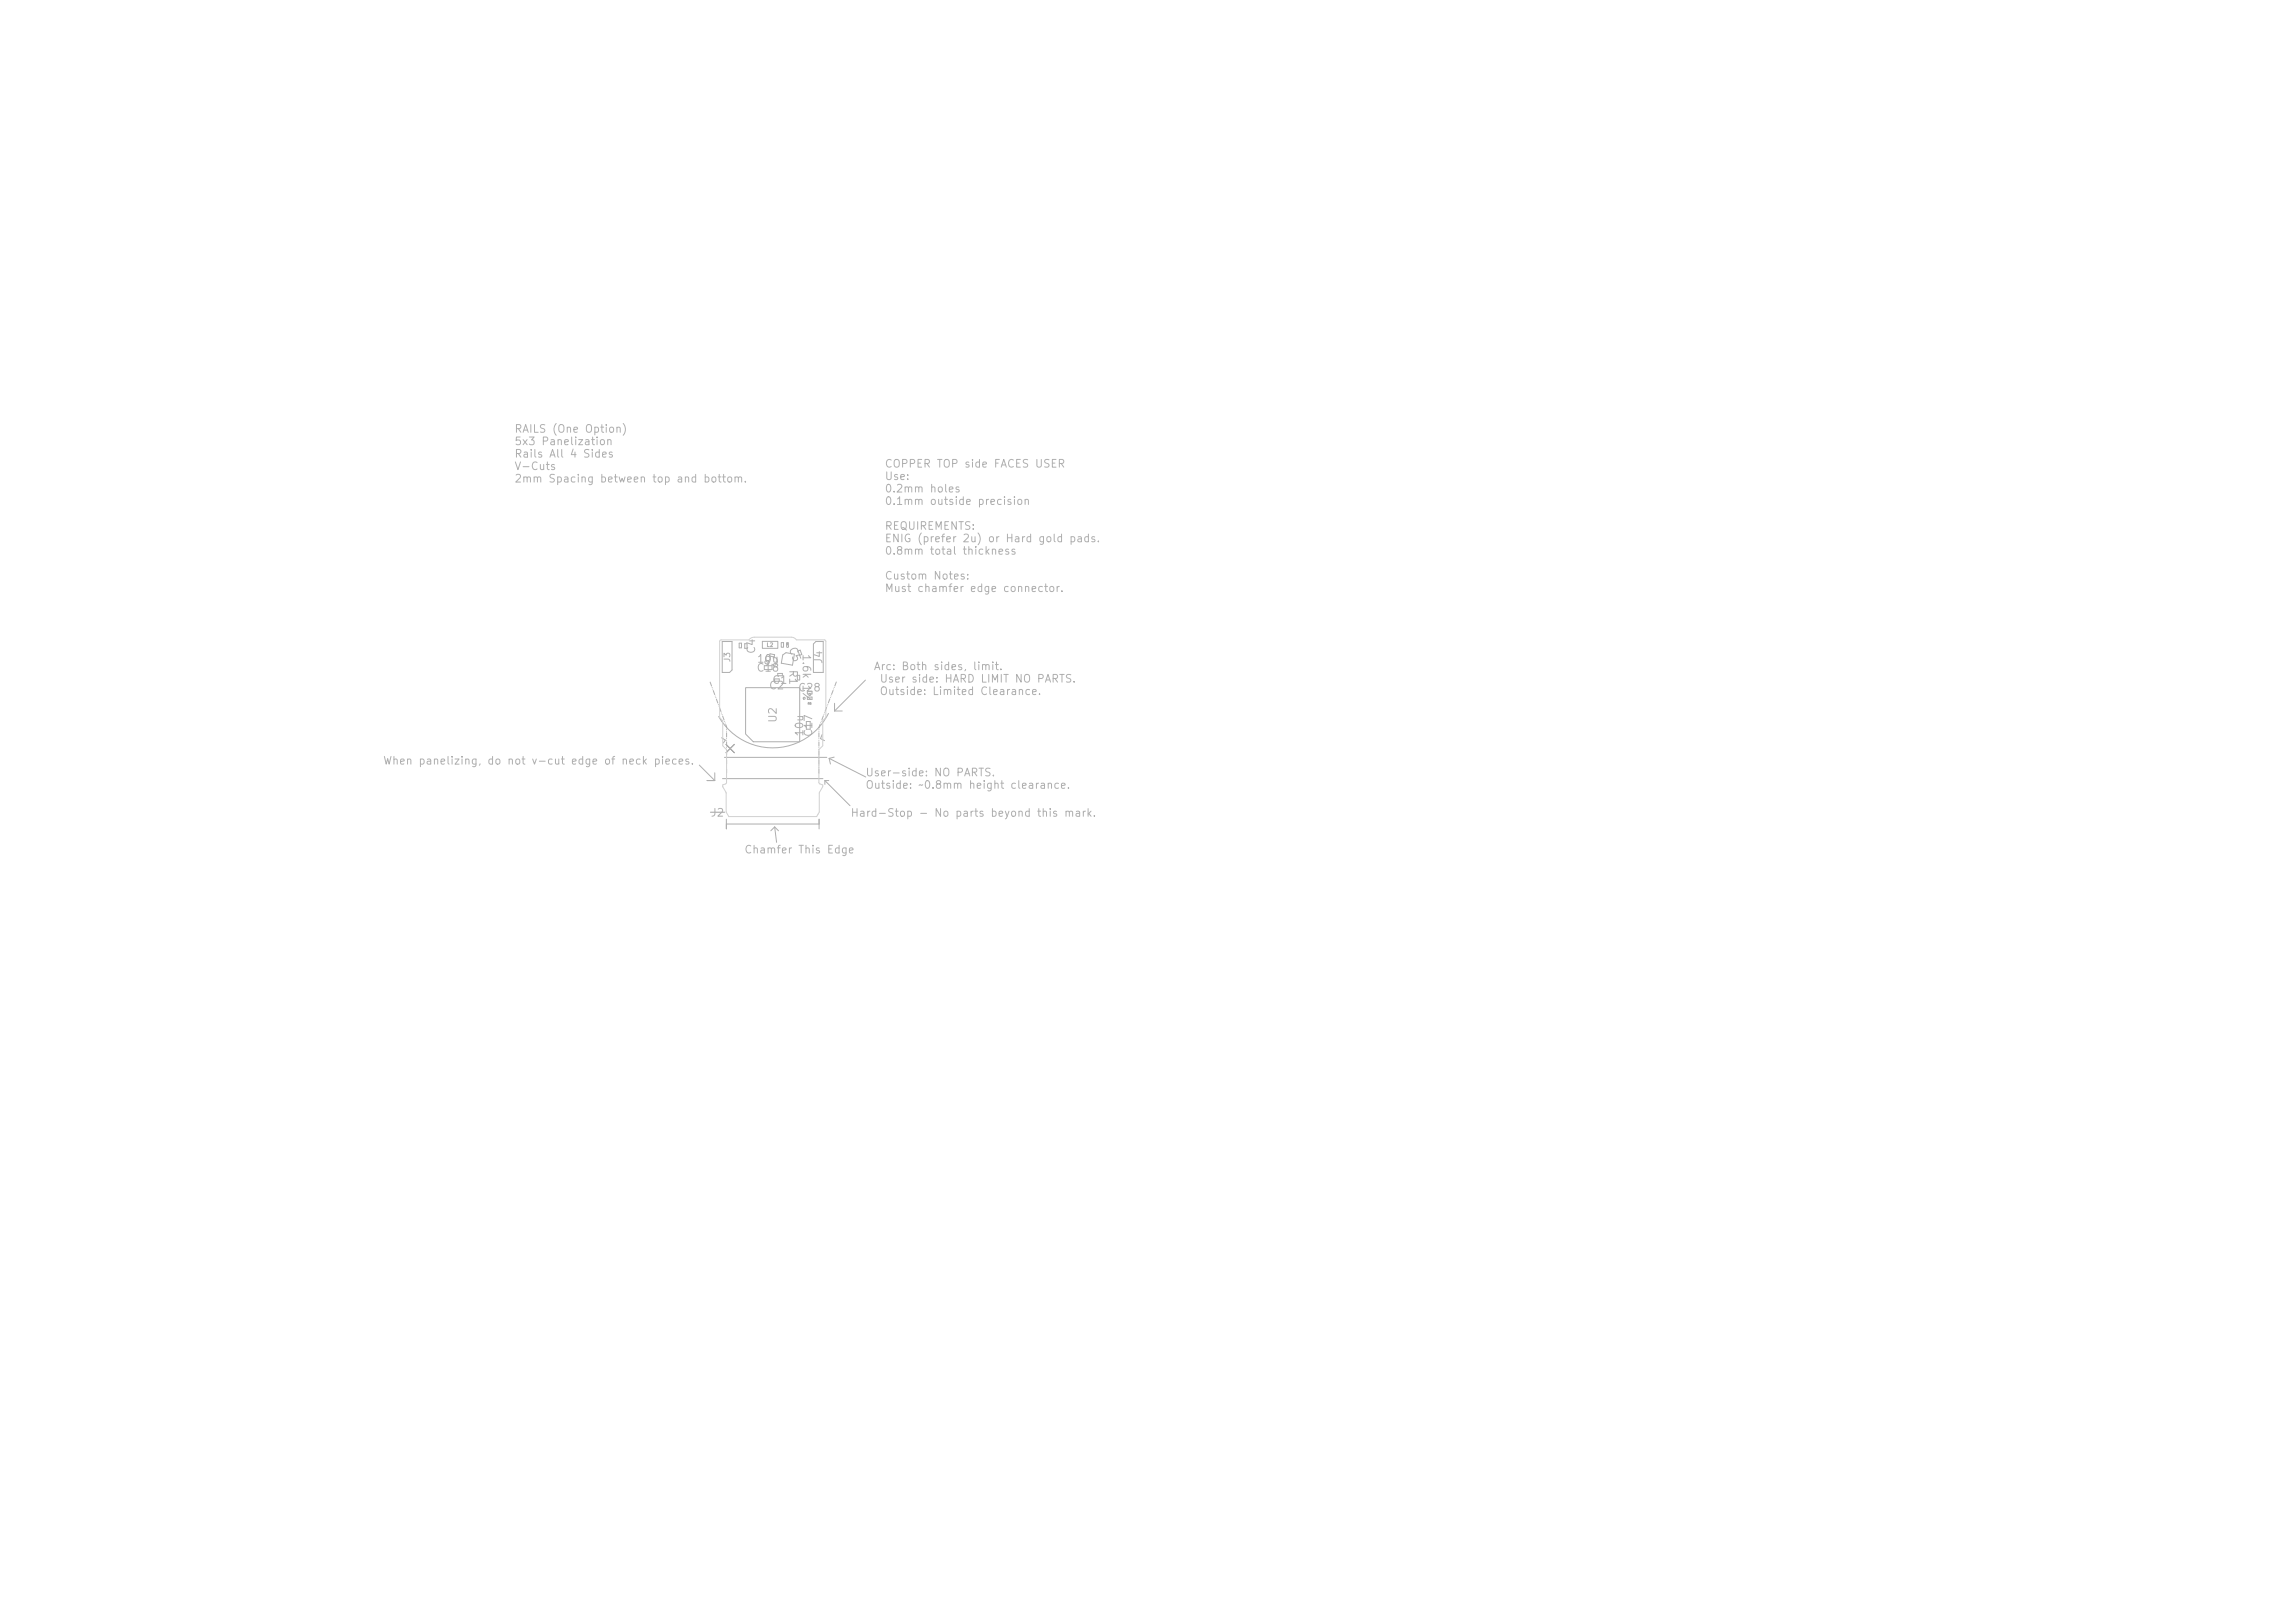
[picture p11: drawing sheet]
<svg xmlns="http://www.w3.org/2000/svg" width="297mm" height="210mm" viewBox="0 0 297 210" stroke-linecap="round" stroke-linejoin="round" font-family="sans-serif">
<defs><g id="words">
<g font-size="1" fill="#afafaf">
<text x="66.5" y="56.2">RAILS (One Option)</text>
<text x="66.5" y="57.9">5x3 Panelization</text>
<text x="66.5" y="59.5">Rails All 4 Sides</text>
<text x="66.5" y="61.1">V-Cuts</text>
<text x="66.5" y="62.7">2mm Spacing between top and bottom.</text>
<text x="114.4" y="60.8">COPPER TOP side FACES USER</text>
<text x="114.4" y="62.4">Use:</text>
<text x="114.4" y="64">0.2mm holes</text>
<text x="114.4" y="65.6">0.1mm outside precision</text>
<text x="114.4" y="68.8">REQUIREMENTS:</text>
<text x="114.4" y="70.4">ENIG (prefer 2u) or Hard gold pads.</text>
<text x="114.4" y="72">0.8mm total thickness</text>
<text x="114.4" y="75.2">Custom Notes:</text>
<text x="114.4" y="76.9">Must chamfer edge connector.</text>
<text x="101.8" y="83.9" transform="rotate(70 101.8 83.9)">C5</text>
<text x="97.8" y="87.2">C18</text>
<text x="97.9" y="86">10u</text>
<text x="98" y="84.7" transform="rotate(-90 98 84.7)">C4</text>
<text x="99.4" y="89.4">C2</text>
<text x="99.8" y="88.7">C1</text>
<text x="101" y="84.9" transform="rotate(-169 101 84.9)">C8</text>
<text x="101.9" y="86.6" transform="rotate(90 101.9 86.6)">R1</text>
<text x="103.2" y="89.7">C28</text>
<text x="103.6" y="84.5" transform="rotate(90 103.6 84.5)">1.6k 1%</text>
<text x="106.7" y="86" transform="rotate(-90 106.7 86)">J4</text>
<text x="113" y="87">Arc: Both sides, limit.</text>
<text x="113.8" y="88.6">User side: HARD LIMIT NO PARTS.</text>
<text x="100.8" y="93.6" transform="rotate(-90 100.8 93.6)">U2</text>
<text x="104.2" y="95.4" transform="rotate(-90 104.2 95.4)">10u</text>
<text x="105.4" y="95.4" transform="rotate(-90 105.4 95.4)">C17</text>
<text x="113.8" y="90.2">Outside: Limited Clearance.</text>
<text x="49.5" y="99.2">When panelizing, do not v-cut edge of neck pieces.</text>
<text x="111.9" y="100.7">User-side: NO PARTS.</text>
<text x="91.9" y="105.9">J2</text>
<text x="110" y="105.9">Hard-Stop - No parts beyond this mark.</text>
<text x="111.9" y="102.3">Outside: ~0.8mm height clearance.</text>
<text x="96.2" y="110.7">Chamfer This Edge</text>
</g>
<text font-size=".8" fill="#afafaf" x="94.7" y="85.8" transform="rotate(-90 94.7 85.8)">J3</text>
<text font-size=".5" fill="#afafaf" x="99.1" y="83.8">L2</text>
<g font-size=".3" fill="#afafaf">
<text x="102.1" y="83.8" transform="rotate(-90 102.1 83.8)">C30</text>
<text x="104.5" y="91.2">R6</text>
</g>
</g></defs>
<g fill="none" stroke="#afafaf" stroke-width=".13">
<path d="M90.5 99l2 2M91.9 88.3l.2 .5M92.2 89h.1M92.2 89.2h.1M92.3 89.4l.2 .5M92.6 90.1h.1M92.6 90.3h.1M92.7 90.5l.2 .5M93 91.2h.1M93 91.4h.1M93.1 91.6l.2 .5M93.4 92.3h.1"/>
<path d="M93.4 95.5l.5 .3-.3 .3M93.4 92.5h.1M93.5 83h1.2v3.7l-.3 .3h-.9zM93.5 92.7l.2 .5M93.7 98h13.3M93.8 93.4h.1M93.8 93.6h.1M93.9 93.8l.1 .4M94 94.4h.1M94 94.6h.1M94 94.8v.6M94 95.6h.1"/>
<path d="M94 95.8h.1M94 96v.5M94 96.7v.1M94 97h.1M94 97.2v.5M94 97.9h.1M94 98.1h.1M94 98.3v.6M94 99.1h.1M94 99.3h.1M94 99.5v.6M95.7 83.2h.3v.6h-.3z"/>
<path d="M96.4 83.3h.3v.6h-.3zM96.5 89h7v7h-6l-1-1zM98.7 83h2v.9h-2zM98.9 86.1h1v.5h-1zM99.7 84.6l.5 .1v.3l-.6-.1zM100.2 87.9h.6v.3h-.6zM100.6 87.1h.6v.3h-.6zM101.1 83.1h.3v.6h-.3zM101.3 84.7l.4-.2 1.1 .1-.2 1.5-1.5-.3zM103.2 87.4h.3v.6h-.3zM103.3 84.2l.3-.1 .2 .6-.3 .1zM104.3 93.4h.5v1h-.5z"/>
<path d="M104.5 89.5h.6v.3h-.6zM104.5 90.2h.6v.3h-.6zM105.6 83h.9v4h-1.2v-3.7zM106 99.5v.6M106 99.3h.1M106 99.1h.1M106 98.3v.6M106 98.1h.1M106 97.9h.1M106 97.2v.5M106 97h.1M106 96.8h.1"/>
<path d="M106 96v.6M106 95.8h.1M106 95.6h.1M106 94.8v.6M106 94.6h.1M106 94.4h.1M106.1 93.7l-.1 .5M106.2 93.5h.1M106.3 93.3h.1M106.4 95.1l-.2 .5 .5 .2M106.6 92.6l-.2 .5M106.6 92.4h.1"/>
<path d="M106.7 92.2h.1M107 91.5l-.2 .5M107.1 91.3h-.1M107.1 91.1h.1M107.2 92.3a8.1 8.1 0 0 1-14.2 .4M107.3 98.1l.2 .8M107.3 98.1l4.7 2.4M107.4 90.4l-.2 .5M107.5 90.2h.1M107.5 90v.1M107.8 89.3l-.2 .6M107.9 89.1v.1"/>
<path d="M107.9 98l-.6 .1M108 89h.1M108 92h1M108 91v1M108.2 88.3l-.2 .5M112 88l-4 4M91.5 101h1M92.5 100v1M93.5 100.8h13M94 106.6h12M94 106v1.3M100.2 107l-.5 .5"/>
<path d="M100.2 107l.6 .5M100.2 107l.3 2M106 106v1.3M106.7 101h.5M106.7 101v.5M106.7 101l3.3 3.3"/>
</g>
<path d="M91.9 105.1h1.9" fill="none" stroke="#afafaf" stroke-width=".15"/>
<path d="M94 96.3l1 1.1M95 96.3l-1 1.1" fill="none" stroke="#e12e31" stroke-width=".13"/>
<path d="M93.2 82.9l3.7-.1 .3-.2 .3-.1 4.9-.1 .4 .2 .3 .2h3.6l.2 .1v10l-.4 .4v3.2l-.5 .5v4.3l.1 .1 .4 .2v.2l-.5 .8v2.5l-.3 .6h-11.4l-.3-.6v-2.5l-.5-.8v-.2l.4-.2 .1-.1v-4.3l-.5-.5v-3.2l-.4-.4z" fill="none" stroke="#d0d2cd" stroke-width=".13"/>
<use href="#words"/>
</svg>
